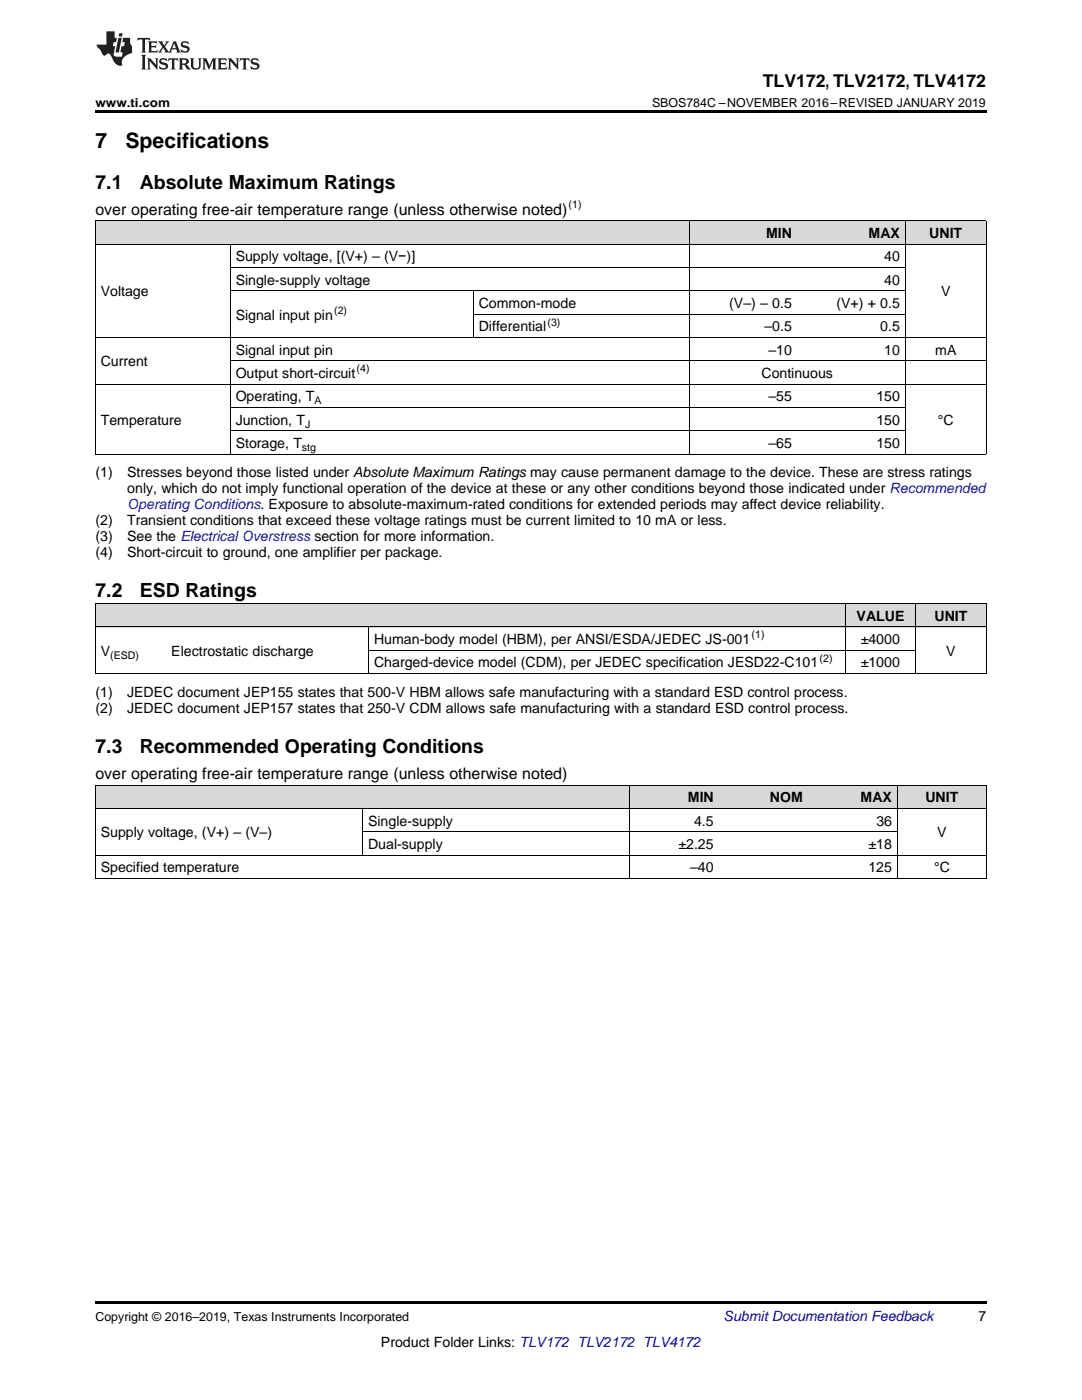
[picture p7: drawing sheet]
<svg xmlns="http://www.w3.org/2000/svg" width="216mm" height="279mm" viewBox="0 0 216 279" stroke-linecap="round" stroke-linejoin="round" font-family="sans-serif">
<defs><g id="words">
<g font-size="4.2">
<text x="19" y="29.6">7</text>
<text x="25" y="29.6">Specifications</text>
</g>
<g font-size="3.9">
<text x="19" y="37.7">7.1</text>
<text x="27.9" y="37.7">Absolute Maximum Ratings</text>
<text x="19" y="119.2">7.2</text>
<text x="27.9" y="119.2">ESD Ratings</text>
<text x="19" y="150.3">7.3</text>
<text x="27.9" y="150.3">Recommended Operating Conditions</text>
</g>
<text font-size="3.5" x="152.2" y="17.3">TLV172, TLV2172, TLV4172</text>
<g font-size="3.2">
<text x="19" y="42.9">over operating free-air temperature range (unless otherwise noted)</text>
<text x="19" y="155.5">over operating free-air temperature range (unless otherwise noted)</text>
</g>
<g font-size="2.8">
<text x="152.9" y="47.5">MIN</text>
<text x="173.3" y="47.5">MAX</text>
<text x="185.4" y="47.5">UNIT</text>
<text x="47" y="52.2">Supply voltage, [(V+) – (V−)]</text>
<text x="176.4" y="52.2">40</text>
<text x="20.1" y="59.2">Voltage</text>
<text x="47" y="56.8">Single-supply voltage</text>
<text x="176.4" y="56.8">40</text>
<text x="187.8" y="59.2">V</text>
<text x="47" y="63.8">Signal input pin</text>
<text x="95.5" y="61.5">Common-mode</text>
<text x="145.5" y="61.5">(V–) – 0.5</text>
<text x="166.9" y="61.5">(V+) + 0.5</text>
<text x="47" y="70.8">Signal input pin</text>
<text x="95.5" y="66.1">Differential</text>
<text x="152.5" y="66.1">–0.5</text>
<text x="153.3" y="70.8">–10</text>
<text x="175.6" y="66.1">0.5</text>
<text x="176.4" y="70.8">10</text>
<text x="186.6" y="70.8">mA</text>
<text x="20.1" y="73.1">Current</text>
<text x="47" y="75.5">Output short-circuit</text>
<text x="151.9" y="75.5">Continuous</text>
<text x="47" y="80.1">Operating, T</text>
<text x="153.3" y="80.1">–55</text>
<text x="174.9" y="80.1">150</text>
<text x="20.1" y="84.8">Temperature</text>
<text x="47" y="84.8">Junction, T</text>
<text x="47" y="89.4">Storage, T</text>
<text x="153.3" y="89.4">–65</text>
<text x="174.9" y="84.8">150</text>
<text x="174.9" y="89.4">150</text>
<text x="187.1" y="84.8">°C</text>
<text x="19" y="95.3">(1)</text>
<text x="25.4" y="95.3">Stresses beyond those listed under Absolute Maximum Ratings may cause permanent damage to the device. These are stress ratings</text>
<text x="25.4" y="98.5">only, which do not imply functional operation of the device at these or any other conditions beyond those indicated under Recommended</text>
<text x="19" y="104.8">(2)</text>
<text x="19" y="108">(3)</text>
<text x="25.4" y="104.8">Transient conditions that exceed these voltage ratings must be current limited to 10 mA or less.</text>
<text x="25.4" y="108">See the Electrical Overstress section for more information.</text>
<text x="19" y="111.2">(4)</text>
<text x="25.4" y="111.2">Short-circuit to ground, one amplifier per package.</text>
<text x="170.9" y="123.9">VALUE</text>
<text x="186.5" y="123.9">UNIT</text>
<text x="20.1" y="130.9">V</text>
<text x="34.2" y="130.9">Electrostatic discharge</text>
<text x="74.6" y="128.6">Human-body model (HBM), per ANSI/ESDA/JEDEC JS-001</text>
<text x="171.8" y="128.6">±4000</text>
<text x="188.8" y="130.9">V</text>
<text x="74.6" y="133.2">Charged-device model (CDM), per JEDEC specification JESD22-C101</text>
<text x="171.8" y="133.2">±1000</text>
<text x="19" y="139.1">(1)</text>
<text x="19" y="142.2">(2)</text>
<text x="25.4" y="139.1">JEDEC document JEP155 states that 500-V HBM allows safe manufacturing with a standard ESD control process.</text>
<text x="25.4" y="142.2">JEDEC document JEP157 states that 250-V CDM allows safe manufacturing with a standard ESD control process.</text>
<text x="137.3" y="160.1">MIN</text>
<text x="153.6" y="160.1">NOM</text>
<text x="171.7" y="160.1">MAX</text>
<text x="184.6" y="160.1">UNIT</text>
<text x="20.1" y="167.1">Supply voltage, (V+) – (V–)</text>
<text x="73.4" y="164.8">Single-supply</text>
<text x="138.5" y="164.8">4.5</text>
<text x="174.9" y="164.8">36</text>
<text x="187" y="167.1">V</text>
<text x="73.4" y="169.4">Dual-supply</text>
<text x="135.4" y="169.4">±2.25</text>
<text x="173.3" y="169.4">±18</text>
<text x="20.1" y="174.1">Specified temperature</text>
<text x="137.7" y="174.1">–40</text>
<text x="173.3" y="174.1">125</text>
<text x="186.4" y="174.1">°C</text>
<text x="195.3" y="263.6">7</text>
<text x="76" y="268.9">Product Folder Links: TLV172 TLV2172 TLV4172</text>
</g>
<text font-size="2.8" fill="#00f" x="25.4" y="101.6">Operating Conditions. Exposure to absolute-maximum-rated conditions for extended periods may affect device reliability.</text>
<text font-size="2.8" fill="#0000c8" x="144.4" y="263.6">Submit Documentation Feedback</text>
<g font-size="2.5">
<text x="19" y="21.4">www.ti.com</text>
<text x="130.1" y="21.4">SBOS784C –NOVEMBER 2016–REVISED JANUARY 2019</text>
<text x="19" y="263.6">Copyright © 2016–2019, Texas Instruments Incorporated</text>
</g>
<g font-size="2.1">
<text x="113.5" y="41.6">(1)</text>
<text x="66.7" y="62.7">(2)</text>
<text x="109.3" y="65">(3)</text>
<text x="71.2" y="74.3">(4)</text>
<text x="62.8" y="80.7">A</text>
<text x="60.3" y="90">stg</text>
<text x="60.9" y="85.3">J</text>
<text x="22" y="131.4">(ESD)</text>
<text x="150" y="127.4">(1)</text>
<text x="163.5" y="132.1">(2)</text>
</g>
</g></defs>
<g fill="#d8d8d8">
<path d="M19 156.7h53.4v4.7h-53.4z"/>
<path d="M72.4 156.7h53.3v4.7h-53.3z"/>
<path d="M125.7 156.7h17.8v4.7h-17.8z"/>
<path d="M143.5 156.7h17.8v4.7h-17.8z"/>
<path d="M161.3 156.7h17.8v4.7h-17.8z"/>
<path d="M179.1 156.7h17.7v4.7h-17.7z"/>
<path d="M19 120.5h14.1v4.7h-14.1z"/>
<path d="M33.1 120.5h40.5v4.7h-40.5z"/>
<path d="M73.6 120.5h95.1v4.7h-95.1z"/>
<path d="M168.7 120.5h14v4.7h-14z"/>
<path d="M182.7 120.5h14.1v4.7h-14.1z"/>
<path d="M19 44.1h27v4.7h-27z"/>
<path d="M46 44.1h48.5v4.7h-48.5z"/>
<path d="M94.5 44.1h43v4.7h-43z"/>
<path d="M137.5 44.1h21.6v4.7h-21.6z"/>
<path d="M159.1 44.1h21.6v4.7h-21.6z"/>
<path d="M180.7 44.1h16.1v4.7h-16.1z"/>
</g>
<g fill="#000">
<path d="M19 22h177.8v.5h-177.8zM19 134.4l.2 .1zM73.5 134.4l.1 .1zM168.6 134.4l.1 .1zM182.6 134.4l.1 .1zM196.7 134.4l.1 .1zM19 175.3l.2 .1zM125.6 175.3l.1 .1zM143.4 175.3l.1 .1zM161.2 175.3l.1 .1zM179 175.3l.1 .1zM196.7 175.3l.1 .1z"/>
<path d="M19 259.7h177.8v.5h-177.8z"/>
</g>
<g fill="none" stroke="#000" stroke-width=".2">
<path d="M19 48.7h177.8M19 44.1h177.8M19.1 44.1v46.6M45.9 48.8v41.9M46 58h134.6M46 53.4h134.6M94.4 58.1v9.3M137.5 44.1v46.6M180.6 44.1v46.6M196.8 44.1v46.6M19 76.7h177.8M19 67.4h177.8"/>
<path d="M46 72h150.8M94.5 62.7h86.1M19 90.6h177.8M46 86h134.6M46 81.3h134.6M19 134.4h177.8M19 125.1h177.8M19 120.5h177.8M19.1 120.5v14M73.5 125.1v9.4M73.6 129.8h109.1M168.6 120.5v14"/>
<path d="M182.7 120.5v14M196.8 120.5v14M19 156.7h177.8M19.1 156.7v18.7M125.7 156.7v18.7M179 156.7v18.7M196.8 156.7v18.7M19 175.3h177.8M19 170.7h177.8M19 161.3h177.8M72.3 161.4v9.3M72.4 166h106.7"/>
</g>
<g fill="#231f20">
<path d="M27.5 7.6l-.1 .5 .4-.2h.6v.1v2.1l-.2 .4h1l-.3-.4v-2.1l.1-.1h.5l.5 .2-.2-.5zM29.5 8.3l.2 .3v1.5l-.2 .4h1.8l.2-.6a1.04 1.04 0 0 1-1.3 .2v-.7h.6l.3 .2v-.6l-.3 .2h-.6v-.6l.8-.1 .4 .3-.2-.5zM31.5 8.3l.9 1.1-.9 1.1h.8l-.2-.2 .5-.7 .4 .7-.2 .2h1.5l-.1-.2 .1-.4h.9l.1 .4-.2 .2h1l-.3-.3-.7-1.9h-.5l-.9 2-.8-1 .9-1h-.8l.1 .3-.3 .5-.4-.6 .2-.2zM34.7 8.6l.4 1h-.7zM36.3 8.4a.63 .63 0 0 0-.2 .7 .63 .63 0 0 0 .6 .4l.6 .2 .1 .2a.75 .75 0 0 1-.7 .4 .75 .75 0 0 1-.6-.5l.1 .7 .1-.1a1.11 1.11 0 0 0 1.5-.6 1.13 1.13 0 0 0-1.2-.8l-.1-.4a1.04 1.04 0 0 1 1.2 .2l-.2-.5-.1 .1-.5-.2zM28.2 10.9l.2 .4v2.2l-.2 .4h1l-.3-.4v-2.2l.3-.4zM29.3 11.6l.3 .4v1.5l-.3 .4h.8l-.2-.4v-1.3l1.5 1.7v-1.9l.2-.4h-.7l.2 .4v.9l-1.1-1.3zM32 11.8a.62 .62 0 0 0-.2 .7 .62 .62 0 0 0 .6 .4l.6 .1 .1 .3a.76 .76 0 0 1-.7 .3 .76 .76 0 0 1-.6-.4l.1 .7 .1-.1a1.11 1.11 0 0 0 1.5-.6 1.13 1.13 0 0 0-1.2-.8l-.1-.4a1.04 1.04 0 0 1 1.2 .2l-.2-.6-.1 .1-.5-.1zM33.7 11.6l-.2 .6a.61 .61 0 0 1 .8-.3v1.6l-.2 .4h.9l-.2-.4v-1.6a.63 .63 0 0 1 .8 .3l-.2-.6zM35.6 11.6l.3 .4v1.5l-.3 .4h1l-.2-.2v-.8l.5 .2a.76 .76 0 0 0 1.2 .7l-1-1a.58 .58 0 0 0 .6-.5 .58 .58 0 0 0-.5-.6zM36.4 11.9h.1a.45 .45 0 0 1 .5 .1 .45 .45 0 0 1 .1 .5l-.7 .2zM37.9 11.6l.2 .2a2.17 2.17 0 0 0 .3 1.9 .99 .99 0 0 0 1.6-.6v-1.1l.2-.4h-.7l.2 .2a1.92 1.92 0 0 1-.2 1.8 .6 .6 0 0 1-.9-.5v-1.1l.2-.4zM40.4 11.6l.2 .4v1.5l-.2 .4h.7l-.2-.4v-1.4l.8 1.8 .8-1.8v1.4l-.2 .4h.9l-.2-.4v-1.5l.2-.4h-.8l-.6 1.5-.6-1.5zM43.4 11.6l.2 .4v1.5l-.2 .4h1.8l.2-.6a1.04 1.04 0 0 1-1.3 .1v-.6h.5l.4 .2v-.6l-.4 .2h-.5v-.7h.8l.3 .3-.1-.6zM45.5 11.6l.2 .4v1.5l-.2 .4h.7l-.2-.4v-1.3l1.5 1.7v-1.9l.2-.4h-.7l.2 .4v.9l-1.1-1.3zM47.9 11.6l-.1 .6a.61 .61 0 0 1 .8-.3v1.6l-.3 .4h1l-.3-.4 .1-1.6a.63 .63 0 0 1 .7 .3l-.1-.6zM50.2 11.8a.62 .62 0 0 0-.2 .7 .62 .62 0 0 0 .6 .4l.6 .1 .2 .3a.76 .76 0 0 1-.8 .3 .76 .76 0 0 1-.6-.4l.1 .7 .2-.1a1.11 1.11 0 0 0 1.5-.6 1.13 1.13 0 0 0-1.3-.8l-.1-.4a1.04 1.04 0 0 1 1.2 .2l-.1-.6-.2 .1-.5-.1z"/>
<path d="M21.2 6.3v2.6h-1.9l.1 .4 .7 .9a.91 .91 0 0 0 1 .8 .56 .56 0 0 1 .5-.3 .56 .56 0 0 1 .5 .3l.4 .8a1.53 1.53 0 0 0 1.9 1.2 1.54 1.54 0 0 1 1-2.1l.9-.3v-1.4a1.52 1.52 0 0 1-.3-1.6h-1.4l-.2 .8h.5l-.2 .8h-.4l-.2 1v.2l.4 .1-.2 .8a1.93 1.93 0 0 1-1.6-.3l.3-1.8h-.5l.2-.8h.4l.2-.8h-.4v-1.3zM23.6 7.6l-.6 2.9h.7l.6-2.9zM23.8 6.6l-.1 .7h.6l.2-.7z"/>
</g>
<use href="#words"/>
</svg>
